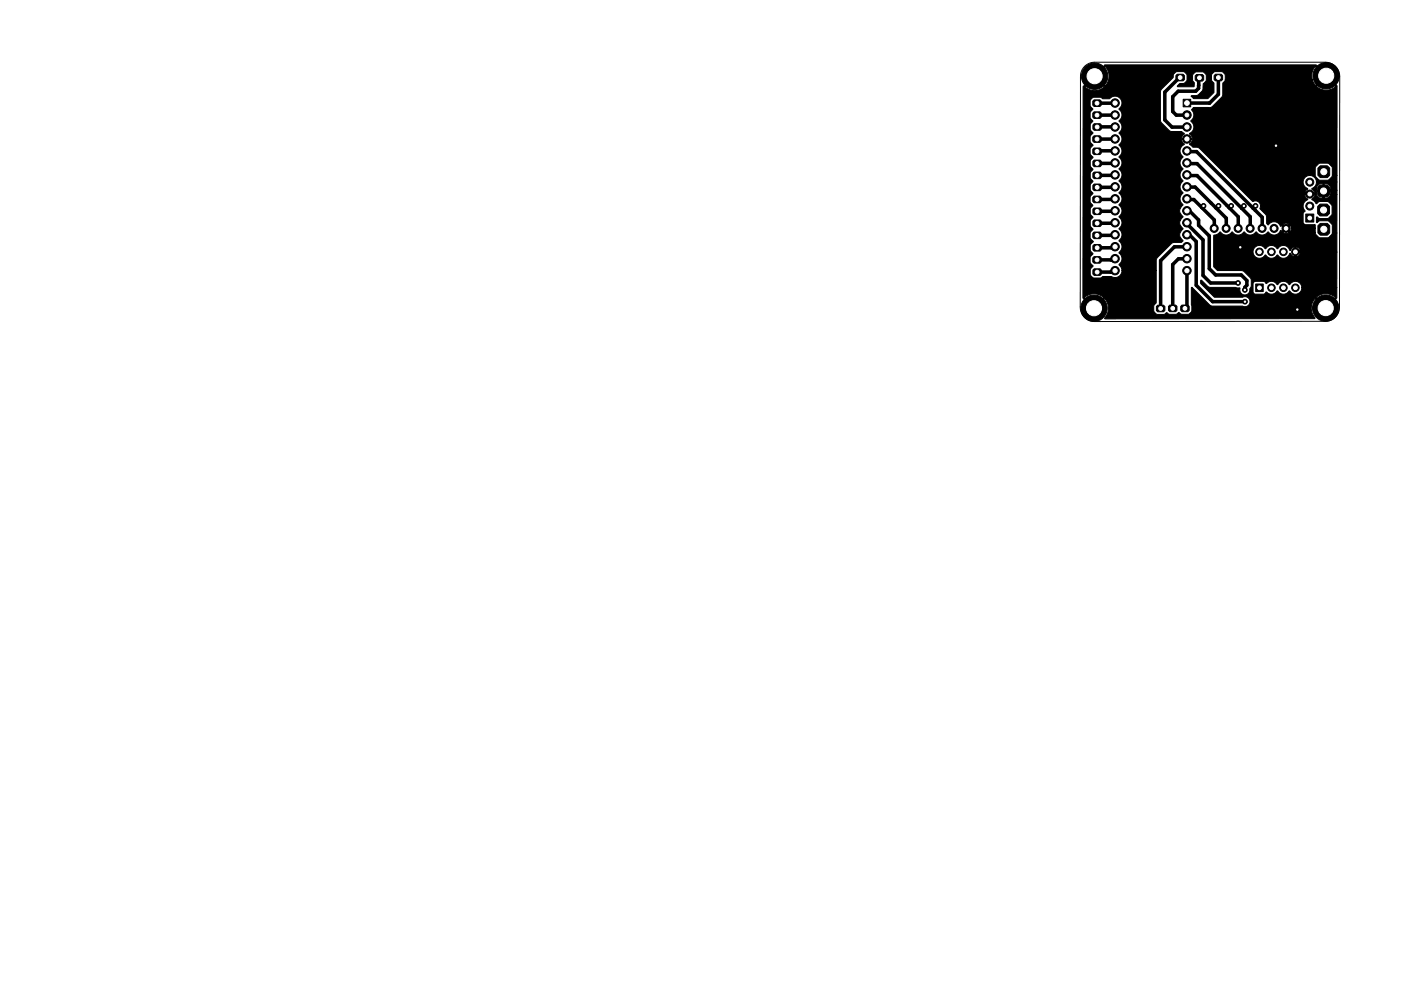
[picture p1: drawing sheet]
<svg xmlns="http://www.w3.org/2000/svg" width="297mm" height="210mm" viewBox="0 0 297 210" stroke-linecap="round" stroke-linejoin="round" font-family="sans-serif">
<g fill="none" stroke="#000" stroke-width=".21">
<path d="M229.9 14.2a3 3 0 0 1 2.1-1h49a3 3 0 0 1 3 3.1v48.9a2.99 2.99 0 0 1-3.1 3h-48.9a3 3 0 0 1-3-3.1l.1-48.8a3 3 0 0 1 .8-2.1z"/>
<circle cx="232.1" cy="16.2" r="1.52"/>
<circle cx="281" cy="16.3" r="1.52"/>
<circle cx="232.1" cy="65.2" r="1.52"/>
<circle cx="281" cy="65.2" r="1.52"/>
</g>
<g fill="#000" stroke="#000" stroke-width=".21">
<path d="M249.6 15.8h1.2l.3 .2v.9l-.3 .3h-1.2l-.3-.3v-.9zM253.7 15.8h1.2l.3 .3v.8l-.3 .3h-1.2l-.3-.3v-.8zM257.7 15.8h1.2l.3 .2v.9l-.3 .3h-1.2l-.3-.3v-.9zM229.7 18.2l.9-.5v.1l-.6 .6a3 3 0 0 0 4.1 0l-.5-.6v-.1h.1l.6 .5a3 3 0 0 0 0-4.1l-.6 .6h-.2l.8-.9h44.7l.7 .6v.2l-.8-.6a3 3 0 0 0-.7 2.9h-18.4v-1l-.6-.6-1.6-.1-.6 .5-.1 .3v1l.5 .7-.1 2-1.2 1.2h-3l-.5-.4v-.2l1.3-.1 1.1-1.1 .1-1.3 .7-.7-.1-1.3-.6-.5h-1.7l-.6 .7 .1 1.1 .3 .5-.1 .8h-3.4l-.1-.2 .5-.5h.9l.5-.5 .2-1.2-.2-.3-.5-.5-1.7 .1-.5 .4-.1 .8-2.6 2.7-.1 6.4 .3 .5 1.8 1.7 2.4 .1 .6 .4-.6 1.1h2.3l-.2-.5-.4-.5 .1-.1a1.55 1.55 0 0 0 .2-2.7 1.63 1.63 0 0 0 .2-2.4l.4-.4h3.4l.5-.2 2.2-2.2 .1-2.7 .5-.8h18.4l.7 1.2 .5-.4 .2 .1-.5 .5a2.98 2.98 0 0 0 4.1 0l-.6-.6 .1-.2 .8 .7v19h-1v-1.7l-.7-.7-.3-.2h-1.6l-.3 .2-.7 .7v1.7l.6 .9 .4 .1h1.7l.7-.6 .2-.4h1v1.4h-4.4a1.42 1.42 0 0 0-2.2-1.1 1.42 1.42 0 0 0 .3 2.5v.1l-.4 .5-.2 .5h2.2l-.2-.5-.5-.5a1.62 1.62 0 0 0 1-1.5h4.4v1.8h-1.4v-.7l-.7-.7h-.6l-.1 1.4h-.2v-1.4h-.7l-.7 .8v.6h4.4v.9h-1.4v-.7l-1.3 .1-.1 1.3h-.2v-1.3h-1.4v.7l.7 .6h1.7l.6-.7h1.4v8.1h-1v-1.6l-.8-.9-1.8-.1-.6 .4-.2-.1 .1-1.1 .5 .4h1.8l.9-.8v-1.9l-.7-.8-.3-.2h-1.6l-.8 .5-.9-.9 .6-.6 .1-.4h-2.2l.2 .5 .5 .5-.6 .4-.3 .6a1.4 1.4 0 0 0 .3 1.4l-.4 .7v1.8l.3 .4h-3.3a1.1 1.1 0 0 0-1.3 0l.7 .7 .7-.7h5.3l.2 .8h-5.1l-.3-.6-.6 .7h-.4l-.7-.7-.1 .2a.35 .35 0 0 1-.5-.4l-.5-.4-.7-.2-.7 .3-.5 .4-.3-.3v-1.7l-1.4-1.4a1.13 1.13 0 0 0-.1-1.3 1.13 1.13 0 0 0-1.4-.2l-11.3-11.3-.5-.3h-.9l-.7-.5 .6-1.1h-2.3l.6 1a1.57 1.57 0 0 0-.3 2.7 1.59 1.59 0 0 0 0 2.6 1.59 1.59 0 0 0 0 2.5l-.5 .8a1.49 1.49 0 0 0 .4 1.6l.1 .2-.4 .5a1.64 1.64 0 0 0 .4 2l-.4 .5a1.04 1.04 0 0 0-.1 1.4l.5 .6-.4 .6a1.12 1.12 0 0 0-.2 1.2l.6 .7-.4 .6a1.04 1.04 0 0 0-.1 1.4l.5 .5-.3 .4h-1.7l-.3 .2-3.2 3.1-.2 .4v2.3h-7.2l-.2-.7-.5-.5a1.66 1.66 0 0 0 0-2.6 1.59 1.59 0 0 0 0-2.6 1.59 1.59 0 0 0 0-2.5 1.59 1.59 0 0 0 0-2.5 1.59 1.59 0 0 0 0-2.6 1.59 1.59 0 0 0 0-2.5 1.59 1.59 0 0 0 0-2.6 1.59 1.59 0 0 0 0-2.5 1.59 1.59 0 0 0 0-2.5 1.59 1.59 0 0 0 0-2.6 1.6 1.6 0 0 0 0-2.5 1.58 1.58 0 0 0 0-2.6 1.58 1.58 0 0 0 0-2.5 1.49 1.49 0 0 0 .3-2.3 1.49 1.49 0 0 0-2.3 .2h-1.4l-.4-.4h-1.5l-.6 .5-.2 .3v1.1l.6 .6-.6 .9v1l.6 .7-.5 .7v1l.5 .8-.6 .7v1.1l.6 .8-.6 .8v1.1l.6 .7-.5 .8v1l.5 .7-.5 .7v1.2l.5 .6-.5 .8v1l.5 .8-.6 .9v1l.6 .6-.5 .8v1.1l.5 .7-.5 .7v1l.5 .8-.6 .8v1l.7 .9-.6 .8v1l.5 .7-.6 .8v1.1l.7 .7-.6 .8v1l.1 .3 .7 .5h1.4l.4-.3h1.9a1.47 1.47 0 0 0 2.2-1.3h7.2v6.8l-.5 .7v1l.2 .3 .5 .5h1.5l.6-.4 .6 .4h1.4l.6-.4 .6 .4h1.3l.3-.2 .5-.6-.1-4.8 .1-.1 4.1 3.9h6.6a1.07 1.07 0 0 0 1.6-.9 1.07 1.07 0 0 0-1.6-.9h-5.9l-2.9-2.9v-.7h.2l1.3 1.3 .4 .2h5.5l.9 .2a1.11 1.11 0 0 0 1.1 1.4 1.11 1.11 0 0 0 1-1.4l.3-.5-.1-1.5-1.5-1.7-.6-.1h-5l-.8-.8v-6.7l.7-.2 .7-.5 .8 .6a1.41 1.41 0 0 0 1.5-.3l.2-.3 .1 .1a1.41 1.41 0 0 0 2.2 .2l.2-.3 .2 .1a1.41 1.41 0 0 0 2.1 .2l.2-.3 .2 .1a1.41 1.41 0 0 0 2.2 .2l.2-.3 .2 .1a1.41 1.41 0 0 0 2.1 .2l.4-.6 .3 .2 .7-.6h.4l.6 .6 .3-.7h5.1v.9h-5.5l-.7-.7-.7 .7a1.08 1.08 0 0 0 1.4 0h5.5l.1 .5 .9 .7 1.7-.1 .7-.6 .2-.4h1l-.1 3.9h-7.7a1 1 0 0 0-.9-.9v.9h8.6v.3h-8.6v.9h-.3v-2.1l-.4 .2-.5 .5h-.2a1.36 1.36 0 0 0-1-1 1.34 1.34 0 0 0-1.4 .5l-.2 .2-.5-.5-.9-.2-.6 .2-.5 .5-.5-.5-.5-.2a1.36 1.36 0 0 0-1.6 1.3 1.43 1.43 0 0 0 1.1 1.4 1.43 1.43 0 0 0 1.5-.7 1.49 1.49 0 0 0 2.6 0 1.47 1.47 0 0 0 1.4 .7 1.47 1.47 0 0 0 1.3-1.1l.5 .6 .7 .2a.99 .99 0 0 0 .9-.9h7.7v7.4h-7.4v-.2a1.36 1.36 0 0 0-1.1-1.1 1.36 1.36 0 0 0-1.4 .6l-.2 .1-.5-.5-.4-.2a1.34 1.34 0 0 0-1.4 .5l-.2 .2-.5-.5-.6-.2-.7 .1-.5 .4-.6-.5h-1.8l-.4 .3v1.9l.2 .4 2 .1 .5-.4 .3 .1a1.5 1.5 0 0 0 2.2-.4 1.49 1.49 0 0 0 2.5 0 1.38 1.38 0 0 0 1.6 .7 1.38 1.38 0 0 0 1-1.4h7.4v2.2l-.6 .6h-.2v-.1l.5-.6a3 3 0 0 0-4.1 0l.5 .7h-.2l-.5-.5a3.2 3.2 0 0 0 0 4.2l-44.6 .1a3.2 3.2 0 0 0 0-4.3l-.4 .4h-.2l.4-.5a3 3 0 0 0-4.1 0l.6 .5-.1 .2-.8-.7zM232 21.2h1.2l.3 .3v.8l-.3 .3h-1.2l-.3-.3v-.8zM232 28.8h1.2l.3 .3v.8l-.3 .3h-1.2l-.3-.3v-.8zM232 31.4h1.2l.3 .3v.8l-.3 .3h-1.2l-.3-.3v-.8zM232 23.7h1.2l.3 .3v.8l-.3 .3h-1.2l-.3-.3v-.8zM232 36.5h1.2l.3 .3v.8l-.3 .3h-1.2l-.3-.3v-.8zM232 34h1.2l.3 .2v.9l-.3 .3h-1.2l-.3-.3v-.9zM232 39h1.2l.3 .3v.9l-.3 .2h-1.2l-.3-.2v-.9zM232 26.2h1.2l.3 .3v.9l-.3 .2h-1.2l-.3-.2v-.9z"/>
<path d="M250.9 21.1h1.6v1.6h-1.6zM279.4 39.8l.5-.5h1.5l.5 .5v1.5l-.5 .5h-1.5l-.5-.5zM279.4 35.7l.5-.5h1.5l.5 .5v1.5l-.5 .5h-1.5l-.5-.5zM232 54.4h1.2l.3 .3v.9l-.3 .2h-1.2l-.3-.2v-.9zM232 49.2h1.2l.3 .3v.9l-.3 .2h-1.2l-.3-.2v-.9zM232 41.6h1.2l.3 .3v.8l-.3 .3h-1.2l-.3-.3v-.8zM232 51.9h1.2l.3 .3v.8l-.3 .3h-1.2l-.3-.3v-.8zM232 44.1h1.2l.3 .3v.8l-.3 .3h-1.2l-.3-.3v-.8zM232 57h1.2l.3 .3v.8l-.3 .3h-1.2l-.3-.3v-.8zM232 46.7h1.2l.3 .2v.9l-.3 .3h-1.2l-.3-.3v-.9zM276.8 45.4h1.7v1.7h-1.7zM279.4 43.8l.5-.5h1.5l.5 .5v1.5l-.5 .5h-1.5l-.5-.5z"/>
<path d="M279.4 47.9l.5-.5h1.5l.5 .5v1.5l-.5 .5h-1.5l-.5-.5zM245.5 64.8h1.2l.3 .2v.9l-.3 .3h-1.2l-.3-.3v-.9zM248 64.7h1.3l.2 .3v.8l-.2 .3h-1.3l-.3-.3v-.8zM250.6 64.7h1.3l.2 .3v.8l-.2 .3h-1.3l-.3-.3v-.8zM266.2 60.3h1.6v1.6h-1.6z"/>
<circle cx="232.1" cy="16.2" r="2.8"/>
<circle cx="281.2" cy="16.1" r="2.8"/>
<circle cx="236.4" cy="29.5" r=".9"/>
<circle cx="236.4" cy="32" r=".9"/>
<circle cx="236.4" cy="24.4" r=".9"/>
<circle cx="236.4" cy="26.9" r=".9"/>
<circle cx="236.4" cy="21.9" r=".9"/>
<circle cx="236.4" cy="34.6" r=".9"/>
<circle cx="236.4" cy="39.6" r=".9"/>
<circle cx="236.4" cy="37.1" r=".9"/>
<circle cx="251.7" cy="32" r=".9"/>
<circle cx="251.7" cy="29.5" r=".9"/>
<circle cx="251.7" cy="39.6" r=".9"/>
<circle cx="251.7" cy="34.6" r=".9"/>
<circle cx="251.7" cy="26.9" r=".9"/>
<circle cx="251.7" cy="24.4" r=".9"/>
<circle cx="251.7" cy="37.1" r=".9"/>
<circle cx="270.5" cy="30.9" r=".5"/>
<circle cx="277.7" cy="38.6" r=".85"/>
<circle cx="236.4" cy="42.2" r=".9"/>
<circle cx="236.4" cy="49.8" r=".9"/>
<circle cx="236.4" cy="52.3" r=".9"/>
<circle cx="236.4" cy="47.3" r=".9"/>
<circle cx="236.4" cy="54.9" r=".9"/>
<circle cx="236.4" cy="44.7" r=".9"/>
<circle cx="236.4" cy="57.4" r=".9"/>
<circle cx="251.7" cy="42.2" r=".9"/>
<circle cx="251.7" cy="54.9" r=".9"/>
<circle cx="251.7" cy="52.3" r=".9"/>
<circle cx="251.7" cy="57.4" r=".9"/>
<circle cx="251.7" cy="49.8" r=".9"/>
<circle cx="251.7" cy="44.7" r=".9"/>
<circle cx="251.7" cy="47.3" r=".9"/>
<circle cx="255.2" cy="43.7" r=".5"/>
<circle cx="257.4" cy="48.5" r=".85"/>
<circle cx="258.3" cy="43.7" r=".5"/>
<circle cx="260" cy="48.5" r=".85"/>
<circle cx="261" cy="43.7" r=".5"/>
<circle cx="262.5" cy="48.5" r=".85"/>
<circle cx="263" cy="52.5" r=".5"/>
<circle cx="263.7" cy="43.7" r=".5"/>
<circle cx="265" cy="48.5" r=".85"/>
<circle cx="266.2" cy="43.7" r=".5"/>
<circle cx="267" cy="53.4" r=".8"/>
<circle cx="267.6" cy="48.5" r=".85"/>
<circle cx="269.6" cy="53.4" r=".8"/>
<circle cx="270.1" cy="48.5" r=".85"/>
<circle cx="272.1" cy="53.4" r=".8"/>
<circle cx="272.7" cy="48.5" r=".85"/>
<circle cx="274.7" cy="53.4" r=".8"/>
<circle cx="277.7" cy="43.7" r=".85"/>
<circle cx="277.7" cy="41.2" r=".85"/>
<circle cx="232" cy="65.4" r="2.8"/>
<circle cx="262.5" cy="60" r=".5"/>
<circle cx="263.9" cy="61.5" r=".5"/>
<circle cx="264" cy="64" r=".5"/>
<circle cx="269.6" cy="61.1" r=".8"/>
<circle cx="272.1" cy="61.1" r=".8"/>
<circle cx="274.7" cy="61.1" r=".8"/>
<circle cx="275.1" cy="65.7" r=".5"/>
<circle cx="281.1" cy="65.4" r="2.8"/>
</g>
<g fill="none" stroke="#000" stroke-width=".75">
<path d="M250 16.5l-3 3.1v5.8l1.5 1.6h2.5M254.2 16.5l-.1 2.2-.6 .6h-3.7l-1.2 1.2v3.2l.8 .7h1.6M258.3 16.5v3.5l-1.9 1.9h-4.7M232.6 21.9h.1M232.6 29.5h.1M232.6 24.4v.1M232.7 29.5h3.1M232.7 24.4h3.1M232.7 32h3.1M232.7 26.9l3.1 .1M232.7 21.9h3.1M235.8 39.7h-3.2"/>
<path d="M235.8 37.1l-3.2 .1M235.8 34.6l-3.2 .1M251.4 37.2l2.4 .1 8.7 8.7v2.4M251.4 32.1l2.3 .1 12 12M251.4 34.7h2.4l11.3 11.3v2.4M251.8 39.7h1.6l6.6 6.6v2.1M270.5 30.9h2.3l2.9 2.9v6.4l.9 .8h1.8M235.8 57.4l-.3 .3M235.8 54.9l-.2 .2M235.8 52.4l-.2 .2h-3M235.8 49.8l-3.2 .1M235.8 47.3l-3.2 .1"/>
<path d="M235.8 44.7l-3.2 .1M235.8 42.2l-3.2 .1M236.4 57.4l-.3 .3h-3.5M236.4 54.9l-.2 .2h-3.6M251 54.9h-1.1l-1.3 1.2v9.3M251 44.7h1.2l1.9 2v1.1l2.3 2.3v6.9l1.3 1.3h5.5l1.2 1.2v1l-.5 .5v.5M251 47.3h.5l3.6 3.6v7.5l1.6 1.6h5.8M251 49.8h1.2l1.4 1.5v9.2l3.5 3.5h6.9M251 52.4h-2l-2.9 2.9v10.2M251.4 42.3h1.7l4.4 4.4v1.7M251.5 47.3h.1M251.7 57.4v7.6l-.5 .4-.2-.2"/>
<path d="M255.2 43.7l-.4 .4M258.3 43.7l-.5 .4M261 43.7l-.4 .4M263 52.5l1.1-1.1h11.9l1.1 1-.1 12.4-.9 .9h-1M263.7 43.7l-.4 .5M265.7 44.2l1.9 1.9v2.3M266.2 43.7l-.5 .5M274.7 53.4h1.6l.7 .8"/>
</g>
<g fill="#fff" stroke="#fff" stroke-width=".21">
<circle cx="270.5" cy="30.9" r=".15"/>
<circle cx="275.1" cy="65.7" r=".15"/>
<circle cx="263" cy="52.5" r=".15"/>
<circle cx="255.2" cy="43.7" r=".15"/>
<circle cx="258.3" cy="43.7" r=".15"/>
<circle cx="263.7" cy="43.7" r=".15"/>
<circle cx="261" cy="43.7" r=".15"/>
<circle cx="266.2" cy="43.7" r=".15"/>
<circle cx="263.9" cy="61.5" r=".15"/>
<circle cx="262.5" cy="60" r=".15"/>
<circle cx="264" cy="64" r=".15"/>
<circle cx="236.4" cy="21.9" r=".45"/>
<circle cx="236.4" cy="24.4" r=".45"/>
<circle cx="236.4" cy="26.9" r=".45"/>
<circle cx="236.4" cy="29.5" r=".45"/>
<circle cx="236.4" cy="32" r=".45"/>
<circle cx="236.4" cy="34.6" r=".45"/>
<circle cx="236.4" cy="37.1" r=".45"/>
<circle cx="236.4" cy="39.6" r=".45"/>
<circle cx="236.4" cy="42.2" r=".45"/>
<circle cx="236.4" cy="44.7" r=".45"/>
<circle cx="236.4" cy="47.3" r=".45"/>
<circle cx="236.4" cy="49.8" r=".45"/>
<circle cx="236.4" cy="52.3" r=".45"/>
<circle cx="236.4" cy="54.9" r=".45"/>
<circle cx="236.4" cy="57.4" r=".45"/>
<circle cx="251.7" cy="57.4" r=".45"/>
<circle cx="251.7" cy="54.9" r=".45"/>
<circle cx="251.7" cy="52.3" r=".45"/>
<circle cx="251.7" cy="49.8" r=".45"/>
<circle cx="251.7" cy="47.3" r=".45"/>
<circle cx="251.7" cy="44.7" r=".45"/>
<circle cx="251.7" cy="42.2" r=".45"/>
<circle cx="251.7" cy="39.6" r=".45"/>
<circle cx="251.7" cy="37.1" r=".45"/>
<circle cx="251.7" cy="34.6" r=".45"/>
<circle cx="251.7" cy="32" r=".45"/>
<circle cx="251.7" cy="29.5" r=".45"/>
<circle cx="251.7" cy="26.9" r=".45"/>
<circle cx="251.7" cy="24.4" r=".4"/>
<circle cx="251.7" cy="21.9" r=".5"/>
<circle cx="232.6" cy="55.1" r=".4"/>
<circle cx="232.6" cy="37.2" r=".4"/>
<circle cx="232.6" cy="52.6" r=".4"/>
<circle cx="232.6" cy="21.9" r=".4"/>
<circle cx="277.7" cy="46.3" r=".4"/>
<circle cx="277.7" cy="43.7" r=".4"/>
<circle cx="277.7" cy="41.2" r=".4"/>
<circle cx="277.7" cy="38.6" r=".4"/>
<circle cx="246.1" cy="65.5" r=".4"/>
<circle cx="232.6" cy="44.8" r=".4"/>
<circle cx="232.6" cy="34.7" r=".4"/>
<circle cx="281.1" cy="65.4" r="1.6"/>
<circle cx="232.6" cy="49.9" r=".4"/>
<circle cx="281.2" cy="16.1" r="1.6"/>
<circle cx="232.6" cy="57.7" r=".4"/>
<circle cx="232.6" cy="47.4" r=".4"/>
<circle cx="232.6" cy="29.5" r=".4"/>
<circle cx="232.6" cy="32.1" r=".4"/>
<circle cx="232.6" cy="39.7" r=".4"/>
<circle cx="232.6" cy="26.9" r=".4"/>
<circle cx="258.3" cy="16.5" r=".4"/>
<circle cx="248.6" cy="65.4" r=".4"/>
<circle cx="250.2" cy="16.5" r=".4"/>
<circle cx="232" cy="65.4" r="1.6"/>
<circle cx="232.1" cy="16.2" r="1.6"/>
<circle cx="251.2" cy="65.4" r=".4"/>
<circle cx="232.6" cy="42.3" r=".4"/>
<circle cx="254.3" cy="16.5" r=".4"/>
<circle cx="280.7" cy="48.6" r=".64"/>
<circle cx="280.6" cy="44.6" r=".64"/>
<circle cx="280.6" cy="40.5" r=".64"/>
<circle cx="280.7" cy="36.4" r=".64"/>
<circle cx="232.6" cy="24.4" r=".4"/>
<circle cx="257.4" cy="48.5" r=".38"/>
<circle cx="260" cy="48.5" r=".38"/>
<circle cx="262.5" cy="48.5" r=".38"/>
<circle cx="265" cy="48.5" r=".38"/>
<circle cx="267.6" cy="48.5" r=".38"/>
<circle cx="270.1" cy="48.5" r=".38"/>
<circle cx="272.7" cy="48.5" r=".38"/>
<circle cx="267" cy="61.1" r=".4"/>
<circle cx="269.6" cy="61.1" r=".4"/>
<circle cx="272.1" cy="61.1" r=".4"/>
<circle cx="274.7" cy="61.1" r=".4"/>
<circle cx="274.7" cy="53.4" r=".4"/>
<circle cx="272.1" cy="53.4" r=".4"/>
<circle cx="269.6" cy="53.4" r=".4"/>
<circle cx="267" cy="53.4" r=".4"/>
</g>
</svg>
